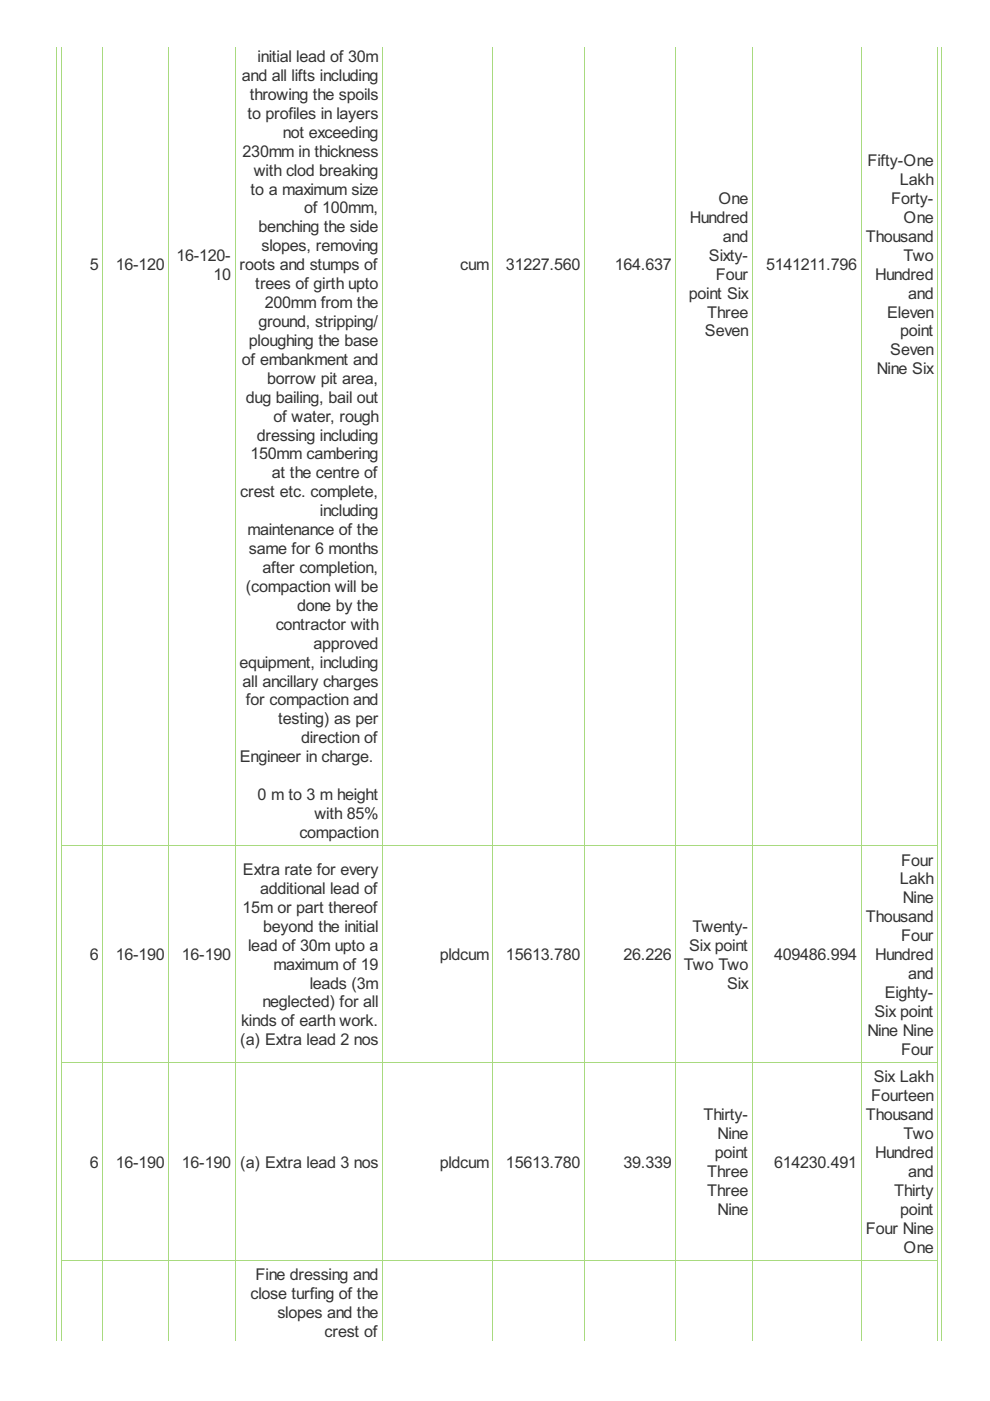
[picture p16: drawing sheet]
<svg xmlns="http://www.w3.org/2000/svg" width="210mm" height="297mm" viewBox="0 0 210 297" stroke-linecap="round" stroke-linejoin="round" font-family="sans-serif">
<defs><g id="words">
<g font-size="3.8" fill="#333">
<text x="51.3" y="17.2">and all lifts including</text>
<text x="54.6" y="13.2">initial lead of 30m</text>
<text x="53" y="21.2">throwing the spoils</text>
<text x="52.5" y="25.2">to profiles in layers</text>
<text x="60" y="29.2">not exceeding</text>
<text x="51.4" y="33.2">230mm in thickness</text>
<text x="183.9" y="35.2">Fifty-One</text>
<text x="53.1" y="41.3">to a maximum size</text>
<text x="53.8" y="37.2">with clod breaking</text>
<text x="190.8" y="39.2">Lakh</text>
<text x="64.5" y="45.3">of 100mm,</text>
<text x="146.3" y="47.3">Hundred</text>
<text x="152.3" y="43.3">One</text>
<text x="188.9" y="43.3">Forty-</text>
<text x="191.6" y="47.3">One</text>
<text x="54.8" y="49.3">benching the side</text>
<text x="55.5" y="53.3">slopes, removing</text>
<text x="153.3" y="51.3">and</text>
<text x="183.6" y="51.3">Thousand</text>
<text x="19" y="57.3">5</text>
<text x="24.5" y="57.3">16-120</text>
<text x="37.4" y="55.3">16-120-</text>
<text x="45.3" y="59.3">10</text>
<text x="50.8" y="57.3">roots and stumps of</text>
<text x="97.6" y="57.3">cum</text>
<text x="107.3" y="57.3">31227.560</text>
<text x="130.4" y="57.3">164.637</text>
<text x="150.3" y="55.3">Sixty-</text>
<text x="151.8" y="59.3">Four</text>
<text x="162.4" y="57.3">5141211.796</text>
<text x="185.6" y="59.3">Hundred</text>
<text x="191.6" y="55.3">Two</text>
<text x="54.1" y="61.3">trees of girth upto</text>
<text x="56.1" y="65.3">200mm from the</text>
<text x="146.1" y="63.3">point Six</text>
<text x="192.5" y="63.3">and</text>
<text x="54.8" y="69.3">ground, stripping/</text>
<text x="149.5" y="71.3">Seven</text>
<text x="150" y="67.3">Three</text>
<text x="188.1" y="67.3">Eleven</text>
<text x="190.9" y="71.3">point</text>
<text x="51.3" y="77.4">of embankment and</text>
<text x="52.8" y="73.3">ploughing the base</text>
<text x="188.8" y="75.4">Seven</text>
<text x="56.6" y="81.4">borrow pit area,</text>
<text x="185.9" y="79.4">Nine Six</text>
<text x="52.1" y="85.4">dug bailing, bail out</text>
<text x="58" y="89.4">of water, rough</text>
<text x="54.5" y="93.4">dressing including</text>
<text x="53.1" y="97.4">150mm cambering</text>
<text x="57.6" y="101.4">at the centre of</text>
<text x="50.9" y="105.4">crest etc. complete,</text>
<text x="52.5" y="113.5">maintenance of the</text>
<text x="67.8" y="109.5">including</text>
<text x="52.8" y="117.5">same for 6 months</text>
<text x="52.1" y="125.5">(compaction will be</text>
<text x="55.6" y="121.5">after completion,</text>
<text x="63" y="129.5">done by the</text>
<text x="58.5" y="133.5">contractor with</text>
<text x="66.5" y="137.5">approved</text>
<text x="50.8" y="141.6">equipment, including</text>
<text x="51.4" y="145.6">all ancillary charges</text>
<text x="52.1" y="149.6">for compaction and</text>
<text x="59" y="153.6">testing) as per</text>
<text x="50.8" y="161.6">Engineer in charge.</text>
<text x="63.8" y="157.6">direction of</text>
<text x="54.6" y="169.6">0 m to 3 m height</text>
<text x="66.7" y="173.6">with 85%</text>
<text x="63.5" y="177.7">compaction</text>
<text x="51.5" y="185.5">Extra rate for every</text>
<text x="191.1" y="183.5">Four</text>
<text x="55.1" y="189.5">additional lead of</text>
<text x="190.8" y="187.5">Lakh</text>
<text x="191.4" y="191.5">Nine</text>
<text x="51.4" y="193.5">15m or part thereof</text>
<text x="55.8" y="197.6">beyond the initial</text>
<text x="146.8" y="197.6">Twenty-</text>
<text x="183.6" y="195.5">Thousand</text>
<text x="19" y="203.6">6</text>
<text x="24.5" y="203.6">16-190</text>
<text x="38.6" y="203.6">16-190</text>
<text x="52.6" y="201.6">lead of 30m upto a</text>
<text x="93.2" y="203.6">pldcum</text>
<text x="107.3" y="203.6">15613.780</text>
<text x="132.2" y="203.6">26.226</text>
<text x="146.1" y="201.6">Six point</text>
<text x="164.1" y="203.6">409486.994</text>
<text x="185.6" y="203.6">Hundred</text>
<text x="191.1" y="199.6">Four</text>
<text x="58" y="205.6">maximum of 19</text>
<text x="65.7" y="209.6">leads (3m</text>
<text x="145" y="205.6">Two Two</text>
<text x="154.1" y="209.6">Six</text>
<text x="192.5" y="207.6">and</text>
<text x="55.6" y="213.6">neglected) for all</text>
<text x="185.4" y="215.6">Six point</text>
<text x="187.6" y="211.6">Eighty-</text>
<text x="50.9" y="221.6">(a) Extra lead 2 nos</text>
<text x="51.1" y="217.6">kinds of earth work.</text>
<text x="183.9" y="219.6">Nine Nine</text>
<text x="191.1" y="223.6">Four</text>
<text x="184.7" y="233.5">Fourteen</text>
<text x="185.2" y="229.5">Six Lakh</text>
<text x="149.1" y="237.5">Thirty-</text>
<text x="183.6" y="237.5">Thousand</text>
<text x="151.6" y="245.5">point</text>
<text x="152.1" y="241.5">Nine</text>
<text x="185.6" y="245.5">Hundred</text>
<text x="191.6" y="241.5">Two</text>
<text x="19" y="247.5">6</text>
<text x="24.5" y="247.5">16-190</text>
<text x="38.6" y="247.5">16-190</text>
<text x="50.9" y="247.5">(a) Extra lead 3 nos</text>
<text x="93.2" y="247.5">pldcum</text>
<text x="107.3" y="247.5">15613.780</text>
<text x="132.2" y="247.5">39.339</text>
<text x="150" y="249.5">Three</text>
<text x="164.1" y="247.5">614230.491</text>
<text x="192.5" y="249.5">and</text>
<text x="150" y="253.6">Three</text>
<text x="152.1" y="257.6">Nine</text>
<text x="189.6" y="253.6">Thirty</text>
<text x="190.9" y="257.6">point</text>
<text x="183.6" y="261.6">Four Nine</text>
<text x="191.6" y="265.6">One</text>
<text x="53.1" y="275.5">close turfing of the</text>
<text x="54.2" y="271.4">Fine dressing and</text>
<text x="58.8" y="279.5">slopes and the</text>
<text x="68.8" y="283.5">crest of</text>
</g>
</g></defs>
<g fill="none" stroke="#a8da7f" stroke-width=".21">
<path d="M12.1 9.9v274.5M13.1 9.9v274.5M21.8 9.9v274.5M35.8 9.9v274.5M49.9 9.9v274.5M81.1 9.9v274.5M104.5 9.9v274.5M123.9 9.9v274.5M143.3 9.9v274.5M159.5 9.9v274.5M182.6 9.9v274.5M198.8 9.9v274.5"/>
<path d="M199.6 9.9v274.5M13 179.3h185.9M13 225.2h185.9M13 267.2h185.9"/>
</g>
<use href="#words"/>
</svg>
